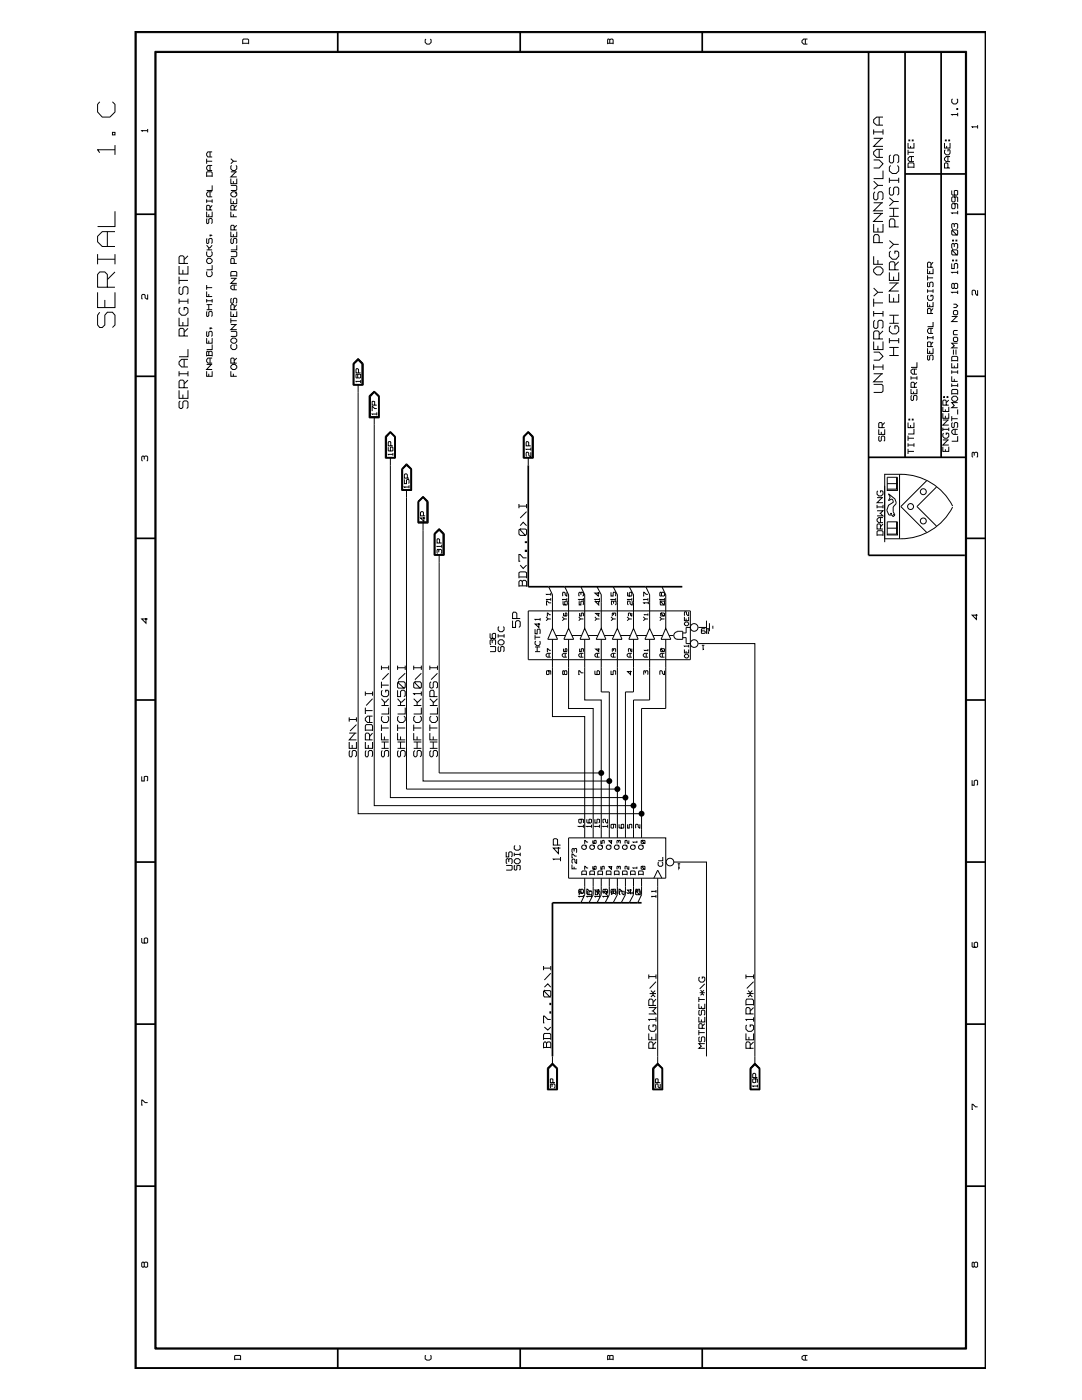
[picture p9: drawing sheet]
<svg xmlns="http://www.w3.org/2000/svg" width="216mm" height="279mm" viewBox="0 0 216 279" stroke-linecap="round" stroke-linejoin="round" font-family="sans-serif">
<g fill="none" stroke="#000" stroke-width=".2">
<path d="M27.2 6.5h169.4v266.5h-169.4zM30.9 10.2h162v259h-162zM48.4 8.8v-.8l.2-.2h.8l.2 .2v.8M48.4 8.6h1.2M85 7.8l-.2 .2v.5l.4 .3h.5l.3-.3v-.5l-.1-.2M121.2 8.6h1.1M121.7 8.6v-.6l.5-.2 .1 .2v.8M121.7 8l-.4-.2-.1 1M160.7 7.8v1M161.1 7.8h-.7l-.4 .3v.4l.4 .3h.7M190.1 19.7l-.2 .2v.5l.3 .3h.6l.3-.3v-.5l-.2-.2M19.9 20.3l-.4 .5v1.6l.9 1h1.5l1-1v-1.6l-.5-.5"/>
<path d="M22.4 26.4h.5v.5h-.5zM22.9 29.9h-3.4l.4 .6M22.9 29v1.9M29.5 26.1h-1.2l.1 .1M29.5 25.7v.7M41.2 35.3l.1-1h.9l.1 .2v.8M41.2 31.7v1M41.2 39.8v.7M41.2 35.1h1.1M41.2 32.2h1.1M41.9 30.3v1M41.9 33v1"/>
<path d="M41.9 38.3v1M42.3 38.3h-.8l-.3 .3v.3l.3 .4h.8M42.3 37v1h-1.1M42.3 33h-.8l-.3 .4v.3l.3 .3h.8M42.3 30.3h-.8l-.3 .3v.4l.3 .3h.8M42.3 39.8v.7M46.1 39.6v1h1.1v-1M46.1 37h1l.1 .2v.6l-.1 .2h-1M46.1 35.6v1.1h1.1v-1.1M46.1 34.3h1.1M46.1 31.7l.5 .5M46.2 33l-.1 .2v.5l.3 .3h.5l.3-.3v-.5l-.1-.2"/>
<path d="M46.4 38.3h.5l.3 .3v.3l-.3 .4h-.5l-.3-.4v-.3zM46.6 36.2v.5M47.1 34.3l-1 1h1.1M47.2 32.2h-.6l-.5 .5M47.2 38.3l-.3 .3M174.3 31.9h1.1l.8 .8-.8 .8h-1.1M174.3 25.8v1M174.3 36.2l.9 .8M174.3 27.6h1.9M174.3 26.3h1.9M174.6 38.3l-.3 .3v1l.3 .3h.3l.3-.3v-1l.2-.3h.5l.3 .3v1l-.3 .3M175.4 23.4v1.6"/>
<path d="M175.4 29.8v1.6M175.9 27.6l-1.6 1.6h1.9M176.2 37h-1l-.9 .8M176.2 34v1.6h-1.9M176.2 29.8h-1.3l-.6 .5v.5l.6 .6h1.3M176.2 23.4h-1.3l-.6 .5v.6l.6 .5h1.3M176.2 25.8v1M177.5 35.5v1M177.5 39.5l.8 .7M177.5 36h1.8M177.7 37.3l-.2 .3v1.1l.2 .2h.4l.2-.2v-1.1l.3-.3h.5l.2 .3v1.1l-.2 .2M177.7 33l-.2 .4v.7l.6 .5h.7l.5-.5v-.7l-.2-.4"/>
<path d="M177.7 30.9l-.2 .3v1.1l.2 .2h.4l.2-.2v-1.1l.3-.3h.5l.2 .3v1.1l-.2 .2M179.3 35.5v1M181.2 33.5v-.8l.2-.2h.8l.2 .2v.8M181.2 28.5v1h1.2v-1M181.2 33.4h1.2M181.2 29.9v1M181.2 30.4h1.2M181.4 27.9h.1v.2h-.1zM181.7 29.1v.4M181.9 31.2v1.1M182 27.9h.2v.2h-.2zM182.4 31.2h-.9l-.3 .4v.3l.3 .4h.9"/>
<path d="M188.5 28.5v1h1.1v-1M188.6 27.9h.2v.2h-.2zM188.6 29.9l-.1 .2v.5l.3 .3h.5l.3-.3-.1-.7h-.4v.3M188.9 29.1v.4M189.1 33.5v-.8l-.5-.2-.1 .2v.8h1.1M189.1 31.2v1.1M189.3 27.9h.2v.2h-.2zM189.6 31.2h-.8l-.3 .4v.3l.3 .4h.8M189.9 38v.8l.2 .1h.8l.2-.1v-.7h-.7v.7l.2 .1M190.4 39.3l.2 .2v.6l-.2 .2h-.3l-.2-.2v-.6l.2-.2h.8l.2 .2v.8M190.9 21.7h.2v.1h-.2zM191.1 22.9h-1.2l.2 .1"/>
<path d="M191.1 22.5v.7M195.1 25.3h-1.1l.1 .2M195.1 25v.7M19.5 58.3v3.1h3.4v-3.1M19.5 50.7v2M19.5 51.7h3.4M20.9 59.9v1.5M21.4 57.3v-2.5l-.5-.5h-1l-.4 .5v2.5h3.4M21.4 46.2v3M22.9 46.2h-2.5l-.9 1v1.1l.9 .9h2.5M22.9 42.2v3h-3.4M22.9 50.7v2"/>
<path d="M22.9 54.3l-1.5 1.5M29.5 58.8v.9l-.5-.3v-.5l-.2-.1h-.4l-.1 .1v.7l.1 .1M35.7 53.1v1.6h1.8v-1.6M35.7 55.2v1.5M35.7 59.6v1M35.7 56h1.8M36 57.2l-.3 .3v1l.3 .3h.2l.3-.3v-1l.2-.3h.6l.2 .3v1l-.2 .3M36.5 53.8v.9M36.7 52.6v-1.3l-.2-.2h-.5l-.3 .2v1.3h1.8M37.5 59.6v1M37.5 51.1l-.8 .7M41.2 58.2v1h1.1"/>
<path d="M41.2 42.2v1.1h1.1v-1.1M41.2 56.9v.9M41.2 59.7v.7M41.2 57.4h1.1M41.2 49.9h1.1M41.2 48.9l.5 .5M41.2 40.1h1.1M41.3 54.2l-.1 .7 .3 .3h.5l.3-.3v-.5l-.1-.2M41.3 50.2l-.1 .7 .3 .3h.5l.3-.3v-.5l-.1-.2M41.3 47.6v1l.4-.2v-.6l.2-.2 .4 .2v.6l-.1 .2M41.3 43.6v1l.4-.2v-.6l.2-.2 .4 .2v.6l-.1 .2M41.5 51.6h.5l.3 .3v.3l-.3 .4h-.5l-.3-.4v-.3z"/>
<path d="M41.7 42.8v.5M41.7 58.7v.5M41.9 41.9v-.8l-.6-.1-.1 .9h1.1M42 46.9l-.1 .2v-.2l.4 .2M42.3 52.9v.9h-1.1M42.3 48.9l-.4 .5h-.2v.5M42.3 59.7v.7M42.3 41l-.4 .5M46.1 55.2v-.8l.1-.2h.9l.1 .2v.8M46.1 50.2h1l.1 .2v.7l-.1 .1h-1M46.1 46.2v1h1.1v-1M46.1 42.2v1.1h1.1"/>
<path d="M46.1 55.5h1.1M46.1 55h1.1M46.2 59.5l-.1 .2v.7l.3 .1 .2-.1v-.7l.1-.2h.4l.1 .2v.7l-.1 .1M46.2 47.6l-.1 .2v.6l.3 .2 .2-.2v-.6l.1-.2h.4l.1 .2v.6l-.1 .2M46.6 40.1v.5M46.6 42.8v.5M46.6 46.7v.5M46.7 52.6v-.9l-.1-.1h-.4l-.1 .1v.9h1.1M46.7 45.9v-.8l-.1-.1h-.4l-.1 .1v.8h1.1M46.7 41.9v-.8l-.1-.1h-.4l-.1 .1v.8h1.1M46.7 56.9v.9M47.1 55.5l-1 1.1h1.1"/>
<path d="M47.2 56.9h-.8l-.3 .2v.5l.3 .2h.8M47.2 48.9v1h-1.1M47.2 45l-.5 .5M47.2 41l-.5 .5M174.3 53.8l.6-.5h.8l.5 .5v.5l-.5 .6h-.8l-.6-.6zM174.3 51.1v1.6h1.9M174.3 44.7v1.6h1.9v-1.6M174.3 59.6v1.6M174.3 57.5l.9 .8M174.3 42.6h1.9M174.3 40.5h1.9M175.2 45.5v.8"/>
<path d="M175.2 51.9v.8M175.4 48.4v-1.2l-.2-.4h-.6l-.3 .4v1.2h1.9M175.9 42.6l-1.6 1.6h1.9M175.9 40.5l-1.6 1.6h1.9M176.2 58.3h-1l-.9 .8M177.5 58.7v1.6h1.8v-1.6M177.5 54.4v1.6h1.8v-1.6M177.5 56.5h1.8M177.5 48l.8 .8M177.5 43.2h1.8M177.5 41.6h1.8M177.7 50.1l-.2 .3v.7l.6 .6h.7l.5-.6v-.7l-.2-.3h-.5v.5"/>
<path d="M178.3 41.6v1.6M178.3 55.2v.8M178.3 59.4v.9M178.6 53.8v-1.3l-.3-.3h-.6l-.2 .3v1.3h1.8M178.6 45.3v-1.3l-.3-.3h-.6l-.2 .3v1.3h1.8M179.1 56.5l-1.6 1.6h1.8M179.3 48.8h-1l-.8 .8M179.3 40.2h-1l-.8 .9M179.3 52.2l-.7 .8M185.1 53.6v1h1.1v-1M185.1 54.9v1.1M185.1 57.7v.7"/>
<path d="M185.1 58.1h1.1M185.1 55.5h1.1M185.3 58.9l-.2 .2v.5l.2 .3h.6l.3-.3v-.5l-.2-.2h-.2v.4M185.3 56.3l-.2 .2v.6h.4v-.6l.5-.2 .2 .2v.6l-.2 .1M185.5 54.1v.5M185.8 53.3v-.8l-.5-.2-.2 .2v.8h1.1M186.2 57.7v.7M186.2 52.3l-.4 .5M189.9 52.6v1h.5v-.9l.2-.1h.3l.2 .1v.7l-.2 .2M189.9 50l.2-.1v.1l.8 .9h-.8l-.2-.2zM190.1 51.9h.1v.2h-.1zM190.1 47.9h.1v.2h-.1z"/>
<path d="M190.1 49.9h.8l.2 .1v.7l-.2 .2M190.1 45.9v.2l.8 .8h-.8l-.2-.2v-.6zM190.1 45.9h.8l.2 .2v.6l-.2 .2M190.4 56.7l.2-.1h.3l.2 .1v.7l-.2 .2h-.3l-.2-.2zM190.4 56.7l-.2-.1-.3 .1v.7l.2 .2 .3-.2M190.4 49.3v-.5l-.3-.2-.2 .2v.6l.2 .2M190.4 48.8l.2-.2h.3l.2 .2v.6l-.2 .2M190.4 45.3v-.5l-.3-.2-.2 .2v.7l.2 .1M190.4 44.8l.2-.2h.3l.2 .2v.7l-.2 .1M190.4 40.6l.2 .2v.7l-.2 .2h-.3l-.2-.2v-.7l.2-.2h.8l.2 .2v.9M190.8 51.9h.1v.2h-.1zM190.8 47.9h.1v.2h-.1z"/>
<path d="M191.1 58.3h-1.2l.2 .2M191.1 54.4h-1.2l.2 .1M191.1 42.5h-1.2l.2 .2M191.1 42.1v.7M191.1 54v.7M191.1 58v.7M195.1 57.9v1h-.2l-.3-.3v-.5l-.2-.2-.4 .2v.7l.1 .1M19.9 62.3l-.4 .6v2l.4 .5h.5l.5-.5v-2l.5-.6h1l.5 .6v2l-.5 .5M35.7 77.9v1.6h1.8v-1.6M35.7 63.4v1.6h1.8v-1.6M35.7 74.6h1.8M35.7 74.1v1"/>
<path d="M35.7 60.1h1.8M36 61.4l-.3 .2v.8l.5 .5h.8l.5-.5v-.8l-.2-.2h-.6v.5M36.5 64.3v.7M36.5 78.7v.8M36.7 77.4v-1.3l-.2-.2h-.5l-.3 .2v1.3h1.8M36.7 67.1v-1.3l-.2-.3h-.5l-.3 .3v1.3h1.8M36.7 71.7v1.5M37.5 71.7h-1.3l-.5 .5v.5l.5 .5h1.3M37.5 69.7v1.5h-1.8M37.5 75.9l-.8 .7M37.5 74.1v1M37.5 65.5l-.8 .8"/>
<path d="M41.2 74.1v1h1.1v-1M41.2 67.5v1h1.1v-1M41.2 71h1.1M41.2 72.7h1.1M41.2 61.8h1.1M41.2 60.8h1.1M41.2 60h1.1M41.3 66.1v1l.4-.1v-.7l.2-.2 .4 .2v.7l-.1 .1M41.3 62.1v1.1l.4-.2v-.7l.2-.2 .4 .2v.7l-.1 .2M41.7 71v-.7l.5-.2 .1 .2v.8M41.7 70.3l-.2-.2-.3 .2v.8M41.7 60.8v1"/>
<path d="M41.7 68v.5M41.7 74.6v.5M41.9 71.5v1M42 65.4l-.1 .2v-.2l.4 .2M42.2 72.7l-1 1h1.1M42.3 71.5h-.8l-.3 .3v.3l.3 .4h.8M42.3 68.7v1.1h-1.1M46.1 74.1v1h1.1M46.1 73.1l.3-.4h.5l.3 .4v.3l-.3 .3h-.5l-.3-.3zM46.1 66.1h1l.1 .2v.7l-.1 .1h-1M46.1 62.1v1.1h1.1v-1.1M46.1 64.8h1.1"/>
<path d="M46.1 63.5v1M46.1 64h1.1M46.2 68.7l-.1 .2v.5l.3 .4h.5l.3-.4v-.5l-.1-.2M46.4 67.5h.5l.3 .3v.4l-.3 .3h-.5l-.3-.3v-.4zM46.6 62.7v.5M46.6 74.6v.5M46.7 72.5v-.9l-.1-.1h-.4l-.1 .1v.9h1.1M46.7 61.8v-.8l-.1-.2h-.4l-.1 .2v.8h1.1M47.1 64.8l-1 1h1.1M47.2 71.5l-.5 .5M47.2 60.8l-.5 .6M70.4 72.6l1.1-1.1 1 1.1v4.3h-2.1z"/>
<path d="M70.5 72.6l1-1 .9 1v4.2h-1.9zM70.6 72.6l.9-.8 .8 .8v4.2M70.6 72.6l.9-.7 .7 .7v4.1h-1.6M70.6 72.6v4.2M71.4 74.8h.6v.6h-.6zM71.4 74.8h-.4v.6h.4M71.5 76.7v85.7h56.5M71.5 74.4v-.7l-.4-.1-.1 .8h1M72 76.1h-1l.1 .2M72 75.9v.6M73.7 79l1-.9 1 .9v4.4h-2zM73.8 79.1l.9-.9 .8 .9v4.1h-1.7z"/>
<path d="M74.7 78.1l.9 1v4.2h-1.9v-4.2zM75.5 79.2l-.8-.9-.8 .9v3.9h1.6M174.3 76.7h1.6l.3 .3v1.1l-.3 .2h-1.6M174.3 70.3h1.1l.8 .8-.8 .8h-1.1M174.3 68.2v1.6h1.9v-1.6M174.3 74.6h1.9M174.3 62.1v1.1M174.3 72.7v1.1M174.3 73.2h1.9M174.3 62.6h1.9M174.3 60.5h1.9M174.6 63.9l-.3 .3v1.1l.3 .2h.3l.3-.2v-1.1l.2-.3h.5l.3 .3v1.1l-.3 .2"/>
<path d="M175.2 69v.8M175.4 67.6v-1.3l-.2-.3h-.6l-.3 .3v1.3h1.9M175.9 74.6l-1.6 1.6h1.9M176.2 62.1v1.1M176.2 72.7v1.1M176.2 66l-.8 .8M177.5 71h1.8M177.5 69.3h1.8M177.5 67.5v1M177.5 68h1.8M177.5 64.5h1.8M177.5 62.9h1.8"/>
<path d="M177.7 65l-.2 .4v.7l.6 .5h.7l.5-.5v-.7l-.2-.4h-.5v.6M178.3 62.9v1.6M178.3 69.3v1.7M179.3 67.5v1M181.8 77.6v1h1.2v-1M181.8 75.1v.7M181.8 75.4h1.2M181.9 78.9l-.1 .2v.7l.1 .1 .4-.1v-.7l.2-.2h.3l.2 .2v.7l-.2 .1M182.3 78.1v.5M182.5 77.3v-.8l-.2-.2h-.4l-.1 .2v.8h1.2M182.5 73.7v1M183 73.7h-.9l-.3 .2v.4l.3 .4h.9"/>
<path d="M183 72.3v1h-1.2M183 76.3l-.5 .5M183 75.1v.7M185.1 69.5v1h1.1v-1M185.1 60.3v.9h1.1v-.9M185.1 67.1v.6M185.1 67.4h1.1M185.3 70.9l-.2 .1v.7l.2 .2 .2-.2v-.7l.5-.1 .2 .1v.7l-.2 .2M185.5 60.8v.4M185.5 70v.5M185.8 69.2v-.9h-.7v.9h1.1M185.8 62.6v-.9l-.5-.1-.2 .1v.9h1.1"/>
<path d="M185.8 65.5v1M186.2 65.5h-.9l-.2 .4v.3l.2 .3h.9M186.2 64.3v.9h-1.1M186.2 68.2l-.4 .5M186.2 67.1v.6M186.2 61.6l-.4 .5M188.3 79.2h.2v.1h-.2zM189 79.2h.1v.1h-.1zM189.3 79.8l-.5 .5M189.9 79.4l.3-.3h.6l.3 .3v.4l-.3 .3h-.6l-.3-.3zM189.9 78.7v-.8l.2-.2h.8l.2 .2v.8M189.9 75.1v1h1.2"/>
<path d="M189.9 72.5v.9h1.2v-.9M189.9 72.1v-.8l.2-.2h.8l.2 .2v.8M189.9 73.9v.7M189.9 76.5v.7M189.9 78.6h1.2M189.9 77h1.2M189.9 74.3h1.2M189.9 72h1.2M189.9 63.2h1.2M190.2 67.5l.2-.2h.5l.2 .2v.5l-.2 .2h-.5l-.2-.2zM190.2 60.7h.6l.3 .3-.3 .4h-.6M190.2 69.8v1"/>
<path d="M190.2 66.8h.9M190.4 62h.5l.2 .1v.6l-.2 .1h-.5l-.2-.1v-.6zM190.4 73v.4M190.4 75.6v.5M190.8 69.8v1M190.9 63.2l-1 1h1.2M191.1 68.5h-1.2l.5 .5-.5 .4h1.2M191.1 66h-.7l-.2 .1v.5l.2 .2M191.1 73.9v.7M191.1 76.5v.7M28.8 91.7v-.5l-.4-.2-.1 .2v.7l.1 .1M28.8 91.2l.2-.2h.3l.2 .2v.7l-.2 .1"/>
<path d="M36 80l-.3 .3v1l.3 .2h.2l.3-.2v-1l.2-.3h.6l.2 .3v1l-.2 .2M74.7 83.1v77.7h51.7M74.8 80.9v-.7l-.5-.1v.8h.9M75.2 82.6h-.9v.1M75.2 81.5h-.4l-.5-.4v.9M75.2 82.3v.6M77.5 89.2l.1 .8h.7l.1-.7h-.5l.1 .7M77.9 91.3v67.9h46.9M77.9 86.2l.9 .9v4.3h-1.8v-4.3zM77.9 86.4l.8 .8v4.1h-1.6v-4.1zM77.9 86.1l1 1v4.3h-2v-4.3zM78 89l-.1-.9h-.3l-.1 .9h.9"/>
<path d="M78.4 90.7h-.9l.1 .1M78.4 90.4v.5M78.8 87.2l-.9-.9-.9 .9v4.2M80.2 93.6l.9-.9 1 .9M80.3 93.6l.8-.8 .9 .8v4.2h-1.7zM80.7 95.7v.8h.4v-.7l.2-.1h.2l.1 .1-.1 .7M81.1 97.7v59.8h42.1v9.7M81.1 92.9l.9 .7v4.1h-1.7v-4.1zM81.1 92.5l1 1.1v4.3h-1.9v-4.3zM81.3 95.4v-.7l-.4-.1-.2 .1v.7h.9M81.6 97.2h-.9l.2 .1M81.6 96.9v.6"/>
<path d="M84.4 99.3l.8 .9v3.9h-1.6v-3.9zM104.6 87.2l.8-.8 .8 .8v4.1h-1.6M104.6 87.2l.8-.9 .9 .9v4.2M104.6 87.2v4.2M105.4 86.1l1 1v4.3h-2v-4.3zM105.4 86.2l.9 .9v4.3h-1.8v-4.3zM105.4 91.3v1.6M105.5 89v-.7l-.4-.2-.1 .9h.9M105.9 90.3v.8l-.4-.3v-.4l-.2-.1h-.2v.8M105.9 89.7h-.9h.1M105.9 89.3v.6M175 99.3h1.2"/>
<path d="M175.2 98l-.2 .1v.5l.3 .4h.6l.3-.4v-.5l-.2-.1h-.3v.3M175.3 85.7v1h1.2v-1M175.5 87l-.2 .2v.7l.2 .2 .4-.2v-.7l.1-.2h.4l.1 .2v.7l-.1 .2M175.9 86.2v.5M176 99.3l-1 1h1.2M176 85.3v-.8l-.1-.2h-.4l-.2 .2v.8h1.2M176.5 94.6v13.6M176.5 94.7h3.3M176.5 84.3l-.5 .6M177 95.2h2.1v2.7h-2.1zM177 96.5h2.1M177.3 98.6l1.3 1 .2 .6v.3l-.6 .7v.9l.4 .7-.4 .3-.2-.3h-.6l-.4-.9 .3-1.1 .9-.6v-.3l-.2-.3-.7 .3 .3-.7z"/>
<path d="M178.9 95.2v2.4h-1.9M179.5 94.7v12.8M179.7 94.7a11.6 11.6 0 0 1 10.4 6.3M181.2 84.3v1h1.2v-1M181.2 87v1M181.2 88.5v.7M181.2 89.6v1M181.2 90.1h1.2M181.2 88.8h1.2M181.2 87.5h1.2M181.4 83.7h.1v.1h-.1zM181.7 84.8v.5"/>
<path d="M182 83.7h.2v.1h-.2zM182.4 85.6v1h-1.2M182.4 88.5v.7M184.9 95.9l-5.2 5.2 5.2 5.2M186.9 97.2l-3.9 3.9 3.9 3.9M188.1 89.2v.9h1.2v-.9M188.1 82.5v1h1.2v-1M188.1 81.2v.9h1.2v-.9M188.1 87.8h1.2M188.1 85.3v.7M188.1 85.7h1.2M188.1 83.8h1.2"/>
<path d="M188.3 86.4l-.2 .2v.5l.4 .4h.5l.3-.4v-.5l-.2-.2h-.3v.4M188.6 81.7v.4M188.6 83v.5M188.6 89.7v.4M188.8 80.9v-.9l-.2-.2h-.3l-.2 .2v.9h1.2M189.1 87.8l-1 1h1.2M189.1 83.8l-1 1h1.2M189.3 85.3v.7M189.9 83.1v1M189.9 83.6h1.2M190.1 84.3l-.2 .2v.7l.3 .1 .2-.1v-.7l.2-.2h.3l.2 .2v.7l-.2 .1M190.6 85.7v1"/>
<path d="M191.1 87v1.1h-1.2M191.1 85.7h-.9l-.3 .3v.4l.3 .3h.9M191.1 80.3h-1.2l.5 .6-.5 .5h1.2M191.1 81.7v1M194.4 90.9v-.5l-.3-.1-.1 .1v.7l.1 .2M194.4 90.4l.2-.1 .5 .1v.7l-.2 .2M83.4 100.1l1-1 1 1v4.3h-2zM83.5 100.1l.9-.9 .9 .9v4.1h-1.8M83.5 100.1l.9-1 .9 1v4.2h-1.8zM84.4 104.1v51.8h37.2M84.5 103v-.7l-.4-.2-.2 .2v.7h.9M84.6 103.2v.9l-.7-.7h.9"/>
<path d="M86.8 106.6l.8-.9 .9 .9v4.1M86.8 106.6l.8-.8 .8 .8v4.1h-1.6M86.8 106.6v4.1M87.5 110.2v-.4l-.2-.2v.9M87.5 109.8l.2-.2 .4 .2v.5l-.1 .2M87.6 110.7v43.6h32.4v-14.6h-3.3v-12.1M87.6 105.5l1 1v4.3h-2v-4.3zM87.6 105.6l1 .9v4.2h-1.9v-4.2zM87.7 108.4v-.7l-.4-.2-.1 .9h.9M88.1 109.1h-.9h.1M88.1 108.7v.6M103.5 115.4v-1.1l.3-.2h1l.3 .2v1.1"/>
<path d="M103.5 105.7l.3-.1v.1l1 1.1h-1l-.3-.2zM103.5 116.9h1.6M103.5 115.1h1.6M103.5 100.6v.8M103.5 101h1.6M103.8 112.8l.6 .7 .7-.7M103.8 105.6h1l.3 .1v.9l-.3 .2M103.8 104.9l.6-.7 .7 .7M104.2 116.9v-.8l.2-.3h.4l.3 .3v1M104.2 116.1l-.2-.3-.5 .3v1M104.8 109.8h.3v.3h-.3zM104.8 108.1h.3v.2h-.3z"/>
<path d="M105.1 111.3h-.7l-.6-.6h-.3v1.3h.3M105.1 102.1l-1.3 1.3M105.1 100.6v.8M109.5 117.1l.7 1.6v6.7M109.9 119.6h-.8v.2M109.9 118.6h-.8v.1M109.9 118.4v.5M109.9 119.4v.5M112.4 120v.7h.7l.1-.6h-.5v.5l.2 .1M112.7 117.1l.8 1.6v6.7M113.1 119.6h-.8l.1 .2M113.1 118.2v.8l-.3-.3v-.3l-.2-.2h-.2l-.1 .2 .1 .6"/>
<path d="M113.1 119.4v.5M115.6 120v.7h.3v-.6l.2-.1 .3 .1-.1 .6M115.9 117.1l.8 1.6v6.7M115.9 118.7v-.3l-.2-.2-.2 .2v.5l.2 .1M115.9 118.4l.1-.2 .4 .2v.5l-.2 .1M116.4 119.6h-.9l.2 .2M116.4 119.4v.5M119.1 117.1l.9 1.6v6.7M119.4 118.2v.8l-.7-.6h.9M119.5 120v.7l-.7-.6h.9M119.6 119.6h-.9l.2 .2M119.6 119.4v.5"/>
<path d="M121.9 118.2v.8h.4l.1-.8h.4v.8M122.3 117.1l.9 1.6v6.7M122.9 119.6h-1l.2 .2M122.9 119.4v.5M125.2 118.2l.1 .8 .8-.1-.1-.7-.4 .2v.5l.1 .1M125.6 117.1l.8 1.6v6.7M126.1 119.6h-.9l.1 .2M126.1 119.4v.5M126.2 120v.7l-.5-.2-.1-.5-.4 .1v.5l.2 .1M128.9 117.1l.7 1.6v6.7M129.3 119.6h-.9l.1 .2M129.3 118.6h-.4l-.5-.4 .1 .8"/>
<path d="M129.3 119.4v.5M131.8 120l.7 .7h-.7zM131.8 120l.8 .1-.1 .6M132 118.4l-.1-.2-.2 .2v.5h.3M132.1 117.1l.7 1.6v6.7M132.2 118.2l.4 .2v.5l-.2 .1-.4-.1v-.5zM132.6 119.6h-.9v.2M132.6 119.4v.5M175 106.9v-.8l.2-.2h.8l.2 .2v.8M175 101.9h1.2l-.5 .5M175 106.8h1.2M175 100.8v.6"/>
<path d="M175 101.2h1.2M175.5 102.4h.2l.5 .6h-1.2M175.7 105.6v-.9l-.2-.1h-.3l-.2 .1v.9h1.2M175.7 103.3v1M176.2 103.3h-.9l-.3 .3v.4l.3 .3h.9M176.2 104.6l-.5 .6M176.2 100.8v.6M177 104.1h2.1v2.7h-2.1zM177 105.4h2.1M178.2 102.6l.3 .3M178.9 104.1v2.5h-1.9M190.1 101.2a11.6 11.6 0 0 1-10.4 6.3h-3.2"/>
<path d="M29.1 123.4v1l-.8-.9h1.2M72.9 138v.9M72.9 138.4h1.4M74.3 139.4l-1.2 1.4M74.3 138v.9M76.1 133.3h1.5M76.1 132.8v.9M76.1 136.1v1.2M76.1 139.4l.6 .7M76.1 136.7h1.5M76.3 137.8l-.2 .2v.7l.4 .3h.7l.4-.3v-.7l-.2-.2h-.4v.4M77.6 139.4l-.6 .7h-.3v.7"/>
<path d="M77.6 134.4l-1.3 1.2M77.6 132.8v.9M79.3 137.8v1.2h.6v-1l.3-.2h.4l.3 .2v.9l-.3 .1M79.3 133.3h1.6M79.3 132.8v.9M79.3 139.4l.6 .7M79.5 136.1v.2l1.1 1h-1.1l-.2-.1v-.9zM79.5 136.1h1.1l.3 .2v.9l-.3 .1M80.9 139.4l-.7 .7h-.3v.7M80.9 134.4l-1.4 1.2M80.9 132.8v.9M82.5 136.3l.3-.2v.2l1 1h-1l-.3-.1z"/>
<path d="M82.5 133.3h1.6M82.5 132.8v.9M82.5 139.4l.7 .7M82.8 136.1h1l.3 .2v.9l-.3 .1M84.1 139.4l-.7 .7h-.2v.7M84.1 138.4h-1.6l.3 .3M84.1 132.8v.9M84.1 138v.9M84.1 134.4l-1.3 1.2M85.8 132.8v.9M85.8 139.4l.6 .7M85.8 133.3h1.5"/>
<path d="M86 136.1l-.2 .2v.9l.2 .1 .4-.1v-.9l.2-.2h.4l.3 .2v.9l-.3 .1M86.6 139v-1l-.2-.2h-.4l-.2 .2v1h1.5M87.3 139.4l-.7 .7h-.2v.7M87.3 134.4l-1.3 1.2M87.3 132.8v.9M97.8 129h1l.1 .2-.1 .8h-1M97.8 126.4v.9l.2 .1h.8v-1l-.6 .2v.7l.3 .1M98.2 128.4v-.6l-.2-.1-.2 .1v.7l.2 .2M98.2 127.8l.6-.1v1M99.4 128l.3-.3h.5l.4 .3v.4l-.4 .3h-.5l-.3-.3zM99.4 126.6v.7M99.4 126.9h1.2"/>
<path d="M99.6 129l-.2 .2v.7l.2 .1 .3-.1v-.7l.2-.2h.3l.2 .2v.7l-.2 .1M99.6 125.1l-.2 .1v.5l.3 .4h.5l.4-.4v-.5l-.2-.1M100.6 126.6v.7M102.3 123.9v1.3h.6v-1.1l.2-.2h.4l.3 .2v.9l-.3 .2M103.1 123.4v-1l-.2-.2h-.5l-.1 .2v1h1.5M105.4 121.9h32.4v9.8h-32.4zM106.8 125.6v.9h.4v-.8l.2-.1h.3l.1 .1-.1 .8M106.8 130h1M106.8 129.1h1M106.8 126.7v1M106.8 127.2h1M106.9 127.9l-.1 .2v.4l.3 .4h.4l.3-.4-.1-.6"/>
<path d="M107.2 129.1v.9M107.5 124.4v.8l-.7-.7h1M107.8 123.6h-1l.1 .2M107.8 123.4v.5M109 123.1l.4 .4M109.4 133.9l.2 .1v.5h-.5v-.6h.7l.1 .7M109.6 130.4v.7M109.9 123.5h-.5l-.4 .4M109.9 130.4h-.7l-.2 .2v.3l.2 .2h.7M109.9 122.7h-.3l-.4-.4 .1 .6M109.9 129.8h-.3l-.4-.3 .1 .5M110 120.3h-.4l-.5-.3v.7h.1"/>
<path d="M110.2 125.4l1.1 2.2h-2zM110.2 127.6v15.4h6.5v24.2M110.9 126.8h2M112.2 123.1l.4 .4M112.4 122.3l.1 .6h.5l.1-.5h-.3l.1 .5M112.4 129.5l.1 .5h.5l.1-.5h-.3l.1 .5M112.6 134l-.1-.1-.2 .1v.5h.3M112.8 133.9h.2l.1 .1-.1 .6-.4-.1v-.5zM112.8 130.4v.7M113.1 123.5h-.5l-.4 .4M113.1 130.4h-.7l-.2 .2v.3l.2 .2h.7M113.5 125.4l1 2.2h-2z"/>
<path d="M113.5 127.6v13.8h4.9v25.8M114.1 126.8h2M115.5 123.1l.3 .4M115.7 122.3v.6h.3l.1-.6 .3 .1-.1 .5M115.7 129.5v.5h.3v-.5h.3v.5M116 130.4v.7M116.4 123.5h-.6l-.3 .4M116.4 130.4h-.7l-.2 .2v.3l.2 .2h.7M116.4 134.3h-.4l-.3-.4h-.2v.7h.2M116.7 125.4l1 2.2h-2zM117.3 126.8h2M118.7 133.9v.6l.2 .1 .7-.1v-.5l-.4-.1v.7"/>
<path d="M118.7 123.1l.3 .4M119.2 130.4v.7M119.5 122.3v.6l-.6-.5h.7M119.5 129.5v.5l-.6-.5h.7M119.6 123.5h-.6l-.3 .4M119.6 130.4h-.6l-.3 .2v.3l.3 .2h.6M120 125.4l.9 2.2h-1.9zM120 127.6v10.5h1.6v29.1M120.6 126.8h1.9M121.9 133.9v.7h.4l.1-.7h.4v.7M121.9 123.1l.4 .4M122.4 122.8v-.4l-.1-.1v.6"/>
<path d="M122.4 122.4h.5l-.1 .5M122.4 129.9v-.4h-.1v.5M122.4 129.5h.5l-.1 .5M122.4 120.5v-.4h-.4v.5l.2 .1M122.4 120.1h.5v.5l-.1 .1M122.4 130.4v.7M122.9 123.5h-.6l-.4 .4M122.9 130.4h-.7l-.3 .2v.3l.3 .2h.7M123.2 125.4l.9 2.2h-1.9zM123.2 127.6v29.9M123.8 126.8h1.9M125.1 123.1l.5 .4"/>
<path d="M125.7 130.4v.7M125.8 133.9v.7l-.6-.6h.9M126.1 123.5h-.5l-.5 .4M126.1 122.3v.6l-.3-.1v-.4h-.4l.1 .5M126.1 130.4h-.7l-.3 .2v.3l.3 .2h.7M126.1 129.5v.5l-.3-.1v-.4h-.4l.1 .5M126.4 125.4l.9 2.2h-1.8zM126.4 127.6v10.5h-1.6v29.1M127.1 126.8h1.9M128.4 123.1l.4 .4M128.8 134.4l-.1-.5h-.2v.7M128.8 134l.4-.1v.7"/>
<path d="M128.9 130.4v.7M129.3 123.5h-.5l-.4 .4M129.3 122.7h-.7l.1 .1M129.3 130.4h-.7l-.2 .2v.3l.2 .2h.7M129.3 129.8h-.7l.1 .1M129.3 122.4v.5M129.3 129.5v.5M129.4 120.3h-1l.2 .2M129.4 120.1v.5M129.6 125.4l1 2.2h-1.9zM129.6 127.6v12.1h-3.2v27.5M130.3 126.8h1.9"/>
<path d="M131.7 123.1l.3 .4M131.8 122.4l.1-.1 .5 .6h-.5zM131.8 129.5h.1l.5 .5h-.5zM131.9 122.3l.7 .1v.5h-.2M131.9 129.5h.7v.5h-.2M132.2 130.4v.7M132.6 123.5h-.6l-.3 .4M132.6 130.4h-.7l-.2 .2v.3l.2 .2h.7M132.6 133.9v.7l-.4-.2v-.4l-.2-.1h-.3v.7M132.8 125.4l1.1 2.2h-2zM132.8 127.6v13.8h-4.8v25.8M133.5 126.8h.9"/>
<path d="M135.1 126h1.1v1.6h-1.1M135.2 126.1a.76 .76 0 0 0-.7 .7 .76 .76 0 0 0 .7 .8M136.2 127.3h.7v1.1h.9M136.6 129.6v.7h.8v-.7M136.6 123.1v.8h.8v-.8M136.8 130.6h.4l.2 .2v.3l-.2 .2h-.4l-.2-.2v-.3zM136.8 124.1h.4l.2 .3v.2l-.2 .3h-.4l-.2-.3v-.2zM136.9 123.4v.5M136.9 130v.3M137.4 128.9h-.8l.1 .1M137.4 122.1v.8l-.4-.3-.1-.5h-.2l-.1 .2 .1 .6M137.4 128.7v.5"/>
<path d="M137.8 125.2h-.9v1.1h-.7M139.4 128.4h11.2v84.1M139.4 125.2h1.6M140 128.8h.5M140.3 128.8v.8l.2-.1M140.7 125.5h-.7v.1v.8l.7-.1-.2-.4h-.5v.2M141 123.9v2.6M141.1 125.5h.5M141.3 125.5v.9l.2-.1M141.6 124.4v1.6M142.2 124.9v.6M194.8 122.6v1l-.8-.8h1.1"/>
<path d="M28.3 154.9v1h.5v-.9h.7v.7l-.2 .2M69.7 148.1v1.3h1.4v-1.3M69.7 146.3h1.4M69.7 143.2v.8M69.7 143.6h1.4M69.8 149.8l-.1 .2v.8l.1 .2h.3l.2-.2v-.8l.1-.2h.5l.2 .2v.8l-.2 .2M70.3 148.7v.7M70.9 146.3l-1.2 1.4h1.4M71.1 144.6l-1.3 1.3M71.1 143.2v.8M72.9 148.1v1.3h1.4v-1.3M72.9 145.9v-1l.2-.3h1.1l.1 .3v1"/>
<path d="M72.9 145.7h1.4M72.9 141.2v1.3M72.9 141.8h1.4M73.1 149.8l-.2 .2v.8l.2 .2h.2l.2-.2v-.8l.2-.2h.5l.1 .2v.8l-.1 .2M73.5 148.7v.7M73.7 147.7v-1.1l-.2-.3h-.4l-.2 .3v1.1h1.4M73.7 142.9v1.3M74.3 142.9h-1l-.4 .4v.5l.4 .4h1M74.3 146.3l-.6 .7M76.1 146.3v1.4h1.5M76.1 149.4h1.5M76.1 148.1h1.5"/>
<path d="M76.1 145.3h1.5M76.1 140.8h1.5M76.1 144.6v1.3M76.3 149.8l-.2 .2v.8l.2 .2h.2l.2-.2v-.8l.3-.2h.4l.2 .2v.8l-.2 .2M76.3 142.9l-.2 .3v.6l.4 .4h.7l.4-.4v-.6l-.2-.3M76.7 147v.7M76.7 148.1v1.3M77.6 141.2v1.3h-1.5M79.3 146.3v1.4h1.6M79.3 149.4h1.6M79.3 148.1h1.6M79.3 145.3h1.6"/>
<path d="M79.3 140.8h1.6M79.3 144.6v1.3M79.5 149.8l-.2 .2v.8l.2 .2h.3l.1-.2v-.8l.3-.2h.4l.3 .2v.8l-.3 .2M79.5 142.9l-.2 .3v.6l.5 .4h.6l.5-.4v-.6l-.3-.3M79.9 147v.7M79.9 148.1v1.3M80.9 141.2v1.3h-1.6M82.5 146.3v1.4h1.6M82.5 149.4h1.6M82.5 148.1h1.6M82.5 145.3h1.6M82.5 140.8h1.6"/>
<path d="M82.5 144.6v1.3M82.8 149.8l-.3 .2v.8l.3 .2 .4-.2v-.8l.2-.2h.4l.3 .2v.8l-.3 .2M82.8 142.9l-.3 .3v.6l.5 .4h.7l.4-.4v-.6l-.3-.3M83.2 147v.7M83.2 148.1v1.3M84.1 141.2v1.3h-1.6M85.8 146.3v1.4h1.5M85.8 149.4h1.5M85.8 148.1h1.5M85.8 144.6v1.3M85.8 145.3h1.5M85.8 140.8h1.5"/>
<path d="M86 149.8l-.2 .2v.8l.2 .2 .4-.2v-.8l.2-.2h.4l.3 .2v.8l-.3 .2M86 142.9l-.2 .3v.6l.4 .4h.7l.4-.4v-.6l-.3-.3M86.4 147v.7M86.4 148.1v1.3M87.3 141.2v1.3h-1.5M120 154.3v12.9M194 155.7v1h.4v-.8l.2-.2 .5 .2v.6l-.2 .2M101 172.7l1.2 .1v.7l-.2 .2h-1M101 170v1h.5v-.8l.2-.2h.3l.2 .2v.7l-.2 .1M101.5 172v-.5l-.3-.1-.2 .1v.7l.2 .2M101.5 171.5l.2-.1h.3l.2 .1v.7l-.2 .2M102.6 171.7l.4-.3h.5l.3 .3v.3l-.3 .4h-.5l-.4-.4z"/>
<path d="M102.6 170.2v.7M102.6 170.5h1.2M102.8 172.7l-.2 .1v.7l.2 .2 .3-.2v-.7h.7v.7l-.2 .2M102.8 168.7l-.2 .2v.5l.4 .3h.5l.3-.3v-.5l-.2-.2M103.8 170.2v.7M111.3 168.7v-1.1l-.3-.2h-.4l-.2 .2v1.1h1.4M111.4 169.1v1.2l-1-1.1h1.4M111.8 171.4h-1.4l.2 .2M111.8 171v.9M113.5 167.2h19.3v8.1h-19.3zM114.1 172.6v.8h1M114.6 169.9v-.4l-.3-.2-.2 .2v.5l.2 .2"/>
<path d="M114.6 169.5l.4-.2v.9M114.6 173v.4M115.1 171.4v.9l-.4-.3v-.4l-.1-.2-.5 .2v.5l.2 .2M115.1 170.9h-.4l-.6-.5v.8h.2M115.9 177.6l-.2-.1-.2 .1v.5l.2 .2 .2-.2M115.9 163.5v.8l-.4-.2v-.5l.7-.1 .2 .1v.7M116 177.5l.4 .1v.5l-.2 .2h-.2l-.1-.2zM116.1 174.7v-.7l.1-.2h.7l.1 .9M116.1 168.9l.2-.2h.5l.2 .2v.3l-.2 .3h-.5l-.2-.3zM116.1 174.5h.9M116.4 178.2h-.3l-.5-.4 .1 .8M116.4 178.9h-.9l.2 .2"/>
<path d="M116.4 164.9h-.9l.2 .1M116.4 164.6v.6M116.4 178.6v.6M116.7 175.3v3.3l-.8 1.6M117 168.7l-.2 .2M117.1 163.5v.6l.2 .2h.6l.1-.2v-.5h-.5l.1 .7M117.2 177.8l.1 .8 .8-.1v-.5l-.2-.2-.4 .2v.5l.2 .1M117.3 168.1h-.2l-.4-.4 .1 .6M117.3 173.2h-.2l-.4-.3 .1 .6M117.7 174.7v-.7l.2-.2h.6l.1 .9M117.7 174.5h.9M117.9 168.7h.5l.2 .2v.3l-.2 .3h-.5l-.2-.3v-.3z"/>
<path d="M118 178.9h-.9l.2 .2M118 177.9h-.4l-.3-.4h-.2v.8h.2M118 164.9h-.9l.2 .1M118 164.6v.6M118 178.6v.6M118.3 167.7l.1 .6h.5l.1-.5h-.5v.4l.2 .1M118.3 172.9l.1 .6h.5l.1-.5h-.5v.4l.2 .1M118.4 175.3v3.3l-.9 1.6M118.6 168.7l-.2 .2M118.7 163.5v.8h.4l.1-.8 .4 .1v.5l-.1 .2M118.8 177.8v.8h.4l.1-.8 .4 .2v.5l-.2 .1M119.3 168.9l.2-.2h.5l.2 .2v.3l-.2 .3h-.5l-.2-.3z"/>
<path d="M119.3 174.7v-.7l.2-.2h.6l.1 .9M119.3 174.5h.9M119.4 177.5v.8l-.7-.7h.9M119.6 178.9h-.9l.2 .2M119.6 164.9h-.9l.2 .1M119.6 164.6v.6M119.6 178.6v.6M119.9 167.7v.6h.2v-.5l.2-.1 .3 .1-.1 .5M119.9 172.9v.6h.2v-.5h.5l-.1 .5M120 175.3v3.3l-.9 1.6M120.2 168.7l-.2 .2M120.7 178.1v-.5l-.2-.1-.2 .1v.5l.2 .2"/>
<path d="M120.7 177.6l.1-.1 .4 .1v.5l-.1 .2M121 174.7l.1-.9h.7l.1 .2v.7M121 174.5h.9M121.1 177.8v.8l-.7-.6h.9M121.2 168.7h.5l.2 .2v.3l-.2 .3h-.5l-.2-.3v-.3zM121.2 178.9h-.9l.2 .2M121.2 164.9h-.9l.2 .1M121.2 163.5v.8l-.4-.3-.1-.5-.4 .1v.5l.2 .2M121.2 164.6v.6M121.2 178.6v.6M121.6 175.3v3.3l-.9 1.6M121.9 168.7l-.2 .2"/>
<path d="M122 167.7v.6l-.5-.5h.7M122 172.9v.6l-.5-.5h.7M122.3 177.6l-.1-.1-.3 .1v.5l.2 .2 .2-.2M122.3 164.5l.1 .7h-.5v-.6l.9-.1 .1 .8M122.4 178.3v-.3l-.2-.2-.2 .2v.5l.2 .1M122.4 178l.1-.2 .4 .2v.5l-.1 .1M122.4 177.5h.4l.1 .1-.1 .7h-.4l-.1-.2zM122.6 168.9l.3-.2h.4l.2 .2v.3l-.2 .3h-.4l-.3-.3zM122.6 174.7l.1-.9h.7l.1 .2v.7M122.6 174.5h.9M123.2 175.3v3.3l-.9 1.6M123.4 168.1v-.3l-.2-.1v.6"/>
<path d="M123.4 167.8h.4l-.1 .5M123.4 173.3v-.3l-.2-.1v.6M123.4 173h.4l-.1 .5M123.5 164.5v.7l.2 .1h.7l.1-.7h-.5v.6l.1 .1M123.5 168.7l-.2 .2M124.2 168.9l.3-.2h.4l.2 .2v.3l-.2 .3h-.4l-.3-.3zM124.2 174.7l.1-.9h.7l.1 .2v.7M124.2 174.5h.9M124.5 177.9h-.4l-.6-.4v.8h.2M124.5 177.8v.8l-.4-.3-.1-.5-.4 .2v.5l.2 .1M124.8 175.3v3.3l-.8 1.6M125.1 168.7l-.2 .2"/>
<path d="M125.2 164.5v.8h.4v-.7l.1-.1 .4 .1-.1 .7M125.5 167.7v.6l-.4-.2v-.4l-.4 .1 .1 .5M125.5 172.9v.6l-.4-.2v-.4l-.4 .1 .1 .5M125.8 168.9l.3-.2h.4l.2 .2v.3l-.2 .3h-.4l-.3-.3zM125.8 174.7l.1-.9h.7l.1 .2v.7M125.8 177.5v.8l-.6-.7h.9M125.8 174.5h.9M126.2 178.2h-1l.2 .1M126.2 178v.5M126.4 175.3v3.3l-.8 1.6M126.7 168.7l-.2 .2M127 177.8v.2l.7 .6-.9-.1v-.5z"/>
<path d="M127 177.8h.7v.8M127.1 168.1h-.8h.1M127.1 173.2h-.8l.1 .1M127.1 167.8v.4M127.1 173v.4M127.2 178.1v-.5l-.3-.1v.8M127.2 177.6l.4-.1v.8M127.4 168.9l.3-.2h.4l.3 .2v.3l-.3 .3h-.4l-.3-.3zM127.4 174.7l.1-.9h.7l.2 .2v.7M127.4 174.5h1M127.7 164.5v.8l-.4-.3v-.4l-.1-.1-.4 .1 .1 .7M127.9 167.8l.2-.1 .5 .6-.7-.1z"/>
<path d="M127.9 173l.2-.1 .5 .6-.7-.1zM128 175.3v3.3l-.7 1.6M128.1 167.7l.6 .1-.1 .5M128.1 172.9l.6 .1-.1 .5M128.4 168.7l-.3 .2M130.5 175.3l.7-1.6 .9 1.6M130.9 178.9h-.9l.1 .2M130.9 177.9h-.9l.1 .2M130.9 177.6v.5M130.9 178.6v.6M131.2 175.3v37.2M131.4 172l-.1 .6 .3 .3h.4l.2-.3v-.4l-.1-.2"/>
<path d="M132.2 171v.8h-.9M134.5 172h6.5v38.8M135.2 172.4h.5M135.5 172.4v.9l.1-.2M28.3 187.2v.8l.1 .2h.9l.2-.2v-.6l-.2-.2h-.3l-.2 .2v.6l.2 .2M108.5 197.9l.1-.2v.2l1.1 1.1h-1.1l-.1-.3zM108.5 192.8v.8M108.5 193.2h1.4M108.6 197.7h1.1l.2 .2v.8l-.2 .3M108.6 197l.7-.7 .6 .7M109.9 194.2l-1.3 1.4M109.9 192.8v.8"/>
<path d="M129.5 194.9h1.4M129.5 194.5v.8M129.6 198.3h1.3M129.9 199l.4-.5 .4 .5M129.9 197.7l.4 .4v.4M130.7 197.7l-.4 .4M130.9 194.5v.8M130.9 199.4l-.6 .7M130.9 195.9l-1.3 1.4M139.4 199v1M139.4 199.5h1.2M139.6 195l-.2 .2v.5l.4 .3h.5l.3-.3v-.5l-.1-.2h-.4v.3"/>
<path d="M139.6 198.1h1M139.8 198.6l.3-.3 .4 .3M139.8 197.6l.3 .4v.3M140.5 197.6l-.4 .4M140.6 196.3l-1 1.1M148.8 194.5v.8M148.8 194.9h1.6M149 198.3h1.4M149.3 199l.4-.5 .4 .5M149.3 197.7l.4 .4v.4M150.1 197.7l-.4 .4M150.4 194.5v.8"/>
<path d="M150.4 195.9l-1.4 1.4M194 188v.9l.1 .2h.8l.2-.2v-.7l-.2-.2-.5 .2v.7l.2 .2M108.5 207.5v-1l.1-.3h1.1l.2 .3v1M108.5 209h1.4M108.5 207.3h1.4M108.6 205l.7 .6 .6-.6M109.1 209v-.8l.2-.3h.4l.2 .3v1M109.1 208.2l-.2-.3h-.3l-.1 .3v1M109.2 213.2l1-1 1.1 1v4.3h-2.1zM109.3 213.2l.9-.9 1 .9v4.2h-1.9zM109.7 201.9h.2v.3h-.2zM109.7 200.2h.2v.3h-.2z"/>
<path d="M109.9 203.5h-.6l-.7-.7h-.1v1.3h.1M110.2 216.9v-.4l-.3-.2v.9M110.2 216.5l.1-.2 .4 .2v.5l-.1 .2M110.2 212.5l-.7 .8v4h1.6M110.2 212.5l.9 .8M110.2 210.8v1.7M110.3 216.1v-.7l-.4-.1-.1 .8h.9M111.1 213.3v4.1M111.1 213.3l-.9-1-.8 1v4.1M129.5 206.2v1.3h1.4v-1.3M129.5 201.1h1.4l-.6 .7M129.6 204.6l-.1 .1v.7l.4 .4h.7l.3-.4v-.7l-.2-.1h-.4v.4"/>
<path d="M130 201.8h.3l.6 .6h-1.4M130 206.9v.6M130.2 213.2l1-1 1 1v4.3h-2zM130.3 209.2v-1l-.3-.3h-.4l-.1 .3v1h1.4M130.3 200.7v-1.1l-.3-.2h-.4l-.1 .2v1.1h1.4M130.3 213.2l.9-.9 1 .9v4.2h-1.9zM130.9 203.5h-1.4l.1 .2M130.9 207.9l-.6 .7M130.9 203v.9M131.2 212.5l.9 .8v4h-1.6v-4zM131.3 216.1v-.7l-.4-.1-.1 .8h.9M131.7 216.3v.9l-.4-.3-.1-.6h-.3l-.1 .2 .1 .7"/>
<path d="M132.2 213.3l-1-1-.8 1v4.1M139.4 202.9v1.1h1.2v-1.1M139.4 200.3v1h1.2v-1M139.4 205.6v1M139.4 206.1h1.2M139.6 206.9l-.2 .2v.7l.4 .1 .2-.1v-.7l.1-.2h.4l.1 .2v.7l-.1 .1M139.6 201.6l-.2 .2v.6l.4 .2 .2-.2v-.6l.1-.2h.4l.1 .2v.6l-.1 .2M140 200.8v.5M140 203.5v.5M140.1 205.2v-.7l-.1-.2h-.4l-.2 .2v.7h1.2M140.6 208.3h-1.2l.6 .5-.6 .4h1.2M140.6 204.3l-.5 .5"/>
<path d="M148.8 206.2v1.3h1.6v-1.3M148.8 200.7v-1.1l.2-.2h1.1l.3 .2v1.1M148.8 200.5h1.6M149 204.6l-.2 .1v.7l.5 .4h.6l.5-.4v-.7l-.3-.1h-.4v.4M149.4 206.9v.6M149.7 209.2v-1l-.3-.3h-.4l-.2 .3v1h1.6M149.7 202.4v-1.1l-.3-.2h-.4l-.2 .2v1.1h1.6M149.7 213.2l.9-.9 1 .9v4.2h-1.9M150.4 203.5h-1.6l.2 .2M150.4 207.9l-.7 .7M150.4 203v.9M150.4 201.1l-.7 .7"/>
<path d="M150.6 215.3l.2 .1v.6h-.6v-.6l.8-.1 .1 .8M150.6 212.5l.9 .8v4h-1.6v-4zM150.6 212.2l1 1v4.3h-1.9v-4.3zM150.8 215.1v-.7l-.4-.2-.2 .2v.7h.9M151.1 216.7h-.9l.2 .2M151.1 216.5v.5M151.6 213.3l-1-1-.8 1v4.1M29.5 220h-.5l-.6-.5h-.1v1.1h.1M195.1 220.9h-.5l-.5-.5h-.1v1h.1M28.8 252.1l.2-.2h.3l.2 .2v.6l-.2 .2h-.3l-.2-.2zM28.8 252.1l-.2-.2-.3 .2v.6l.1 .2 .4-.2M194.4 252.1l.2-.2 .5 .2v.6l-.2 .2-.5-.2z"/>
<path d="M194.4 252.1l-.2-.2-.2 .2v.6l.1 .2 .3-.2M46.8 271.4v-.8l.2-.1 1 .1v.8M46.8 271.3h1.2M85 270.5l-.2 .1v.6l.4 .2h.5l.3-.2v-.6l-.1-.1M121.2 271.3h1.1M121.7 271.3v-.7l.5-.1 .1 .1v.8M121.7 270.6h-.5v.8M160.7 270.5v.9M161.1 270.5h-.7l-.4 .3v.4l.4 .2h.7"/>
<circle cx="184.2" cy="98.1" r=".59"/>
<circle cx="177.8" cy="102.5" r=".08"/>
<circle cx="181.7" cy="101.1" r=".59"/>
<circle cx="184.2" cy="104" r=".59"/>
<circle cx="138.5" cy="125.2" r=".76"/>
<circle cx="138.5" cy="128.4" r=".76"/>
<circle cx="133.7" cy="172" r=".76"/>
</g>
<g fill="none" stroke="#000" stroke-width=".34">
<path d="M27 6.4h169.7v266.7h-169.7zM31.1 10.4h161.6v258.7h-161.6zM67.4 6.3v4.1M103.8 6.3v4.1M140.1 6.3v4.1M173.3 10.4v100.4h19.2M180.6 10.4v80.9M187.8 10.4v80.9M180.6 34.7h12.1M27 42.8h4.1M192.7 42.8h4M27 75.1h4.1"/>
<path d="M192.7 75.1h4M105.4 92.9v24.2h30.7M173.3 91.3h19.4M27 107.4h4.1M192.7 107.4h4M27 139.7h4.1M192.7 139.7h4M27 172h4.1M192.7 172h4M128 180.2h-17.8v30.6M27 204.4h4.1M192.7 204.4h4"/>
<path d="M27 236.7h4.1M192.7 236.7h4M67.4 269.1v4M103.8 269.1v4M140.1 269.1v4"/>
</g>
<g fill="#000">
<circle cx="120" cy="154.3" r=".59"/>
<circle cx="121.6" cy="155.9" r=".59"/>
<circle cx="123.2" cy="157.5" r=".59"/>
<circle cx="124.8" cy="159.2" r=".59"/>
<circle cx="126.4" cy="160.8" r=".59"/>
<circle cx="128" cy="162.4" r=".59"/>
</g>
</svg>
